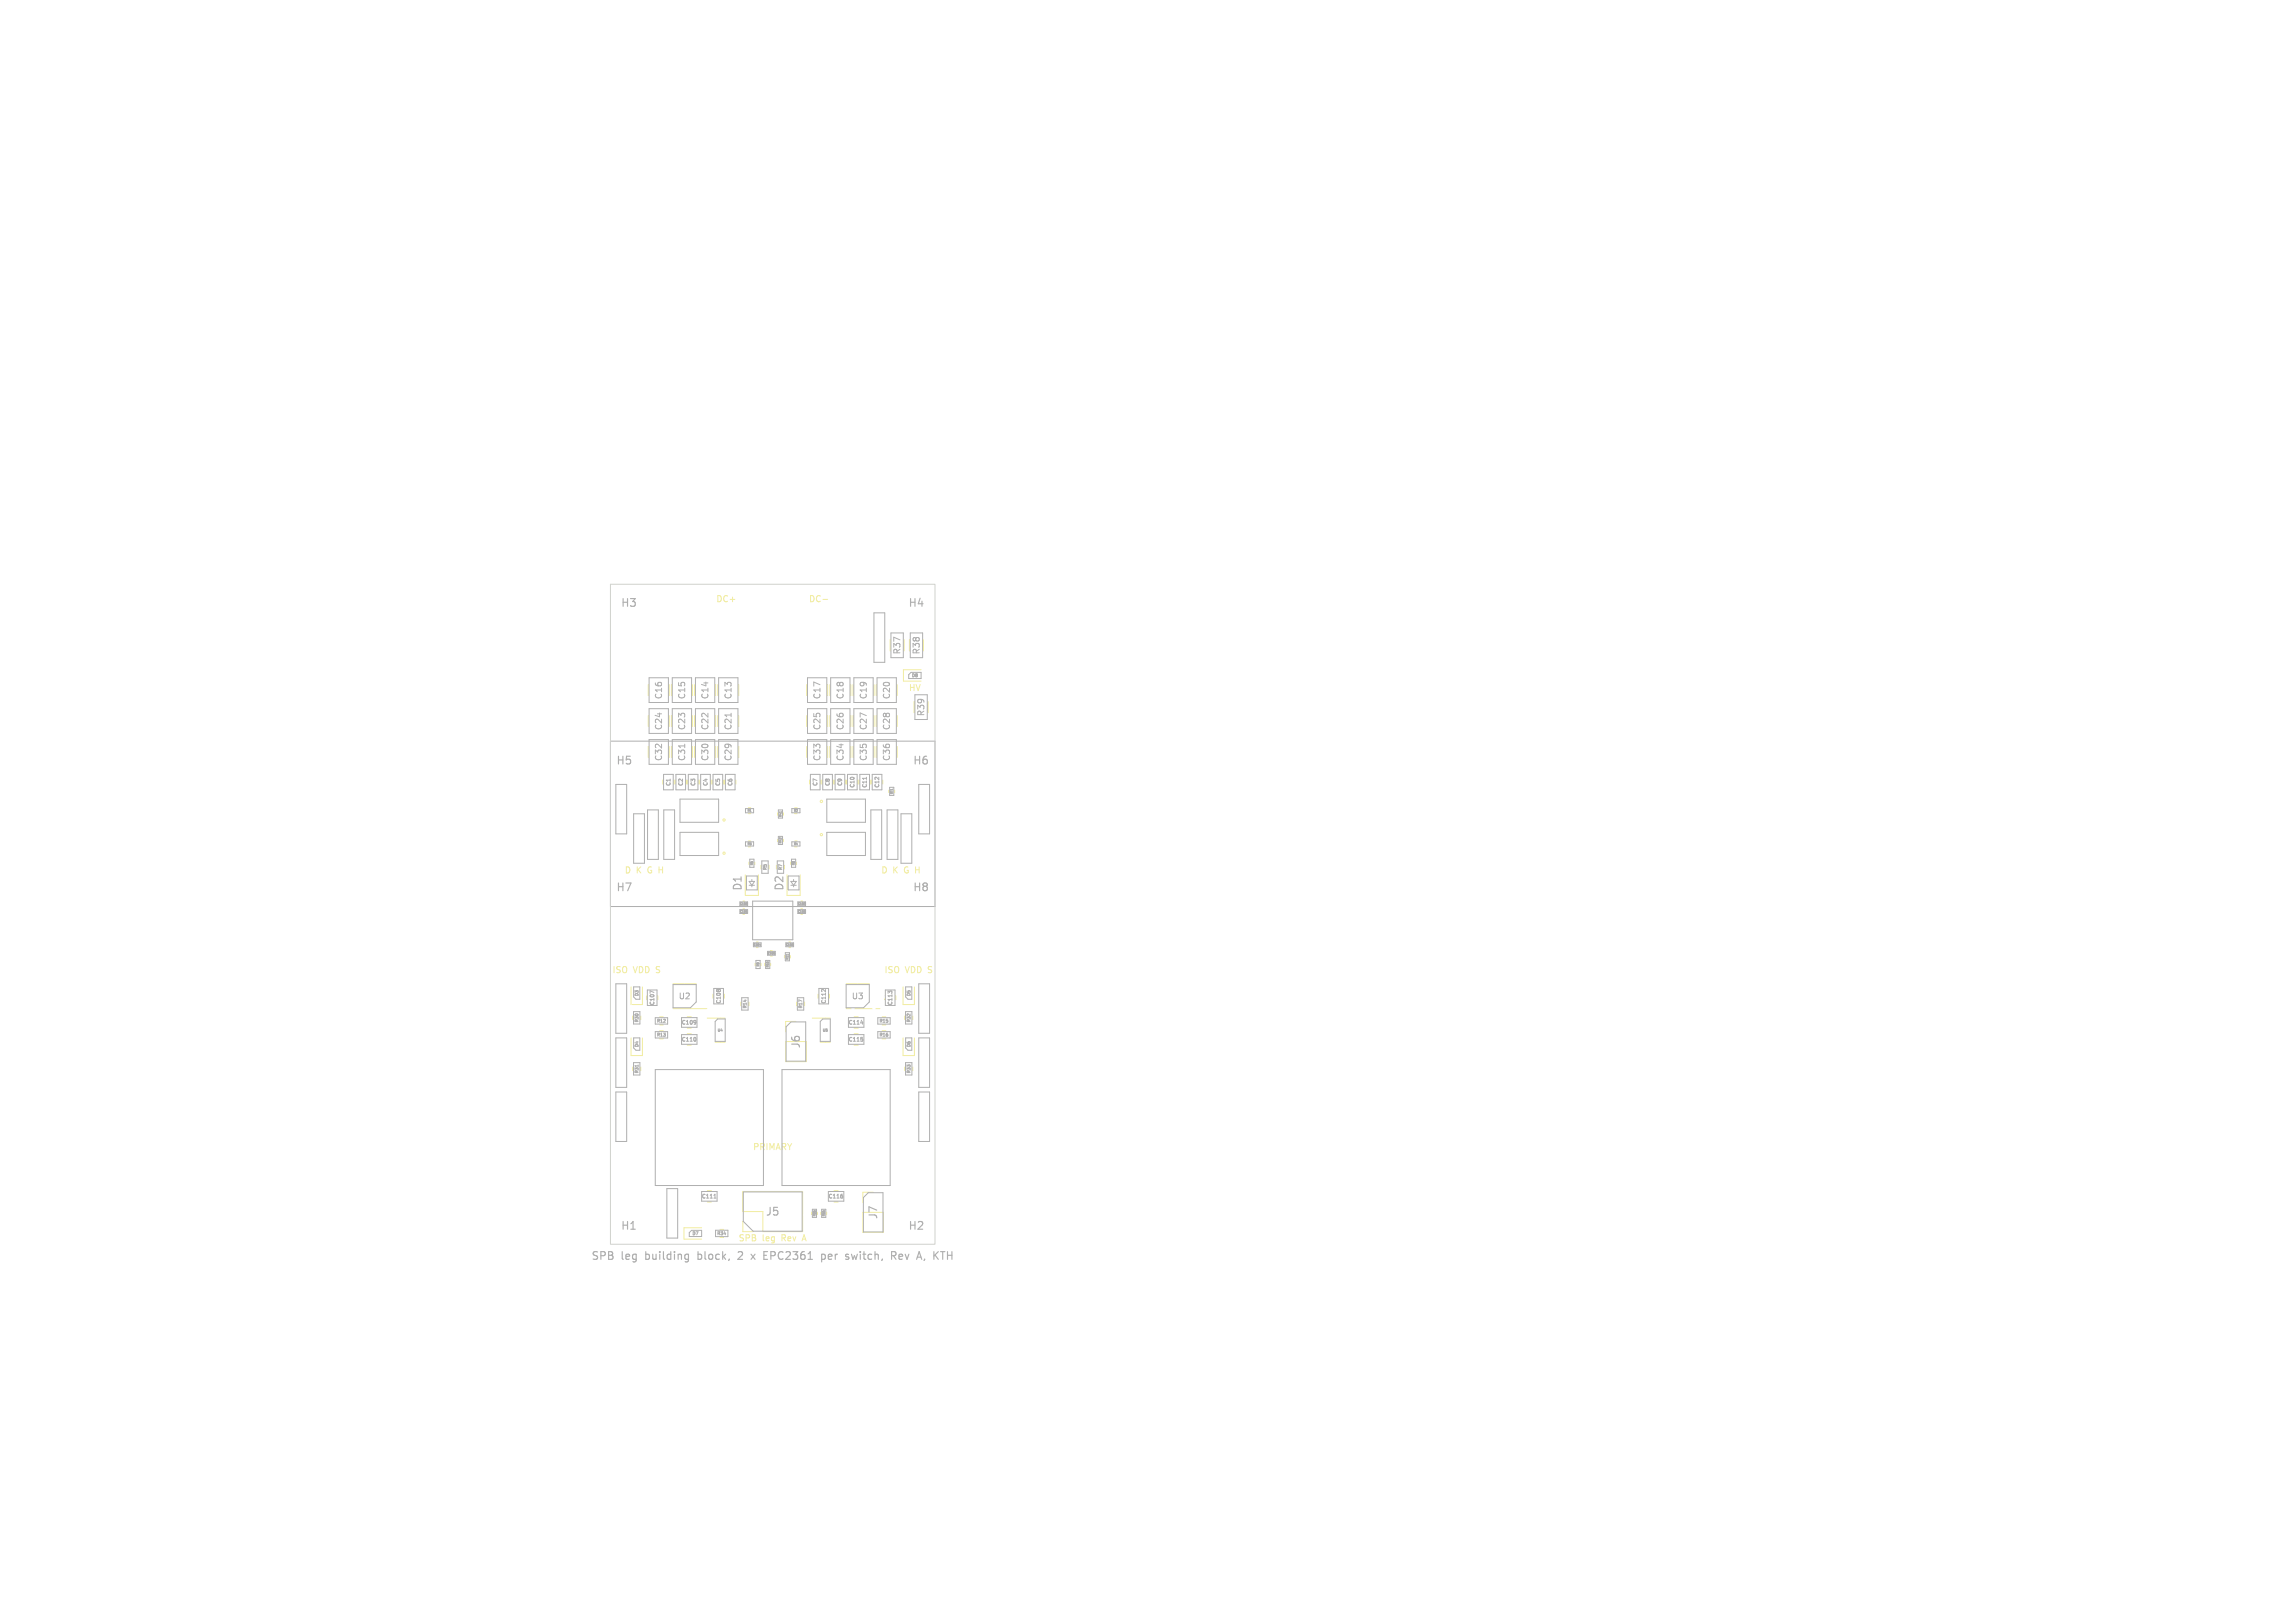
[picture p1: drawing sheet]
<svg xmlns="http://www.w3.org/2000/svg" width="297mm" height="210mm" viewBox="0 0 297 210" stroke-linecap="round" stroke-linejoin="round" font-family="sans-serif">
<defs><g id="words">
<g font-size="1.4" fill="#afafaf">
<text x="80.3" y="78.7">H3</text>
<text x="117.5" y="78.7">H4</text>
<text x="79.7" y="99.1">H5</text>
<text x="118.1" y="99.1">H6</text>
<text x="79.7" y="115.5">H7</text>
<text x="96.2" y="115.4" transform="rotate(-90 96.2 115.4)">D1</text>
<text x="101.6" y="115.4" transform="rotate(-90 101.6 115.4)">D2</text>
<text x="118.1" y="115.5">H8</text>
<text x="103.7" y="135.8" transform="rotate(-90 103.7 135.8)">J6</text>
<text x="80.3" y="159.3">H1</text>
<text x="99" y="157.5">J5</text>
<text x="113.7" y="157.9" transform="rotate(-90 113.7 157.9)">J7</text>
<text x="117.5" y="159.3">H2</text>
<text x="76.4" y="163.2">SPB</text>
<text x="80.4" y="163.2">leg</text>
<text x="83.7" y="163.2">building</text>
<text x="90.7" y="163.2">block,</text>
<text x="96.2" y="163.2">2</text>
<text x="98.2" y="163.2">x</text>
<text x="100" y="163.2">EPC2361</text>
<text x="107.7" y="163.2">per</text>
<text x="111.1" y="163.2">switch,</text>
<text x="117.3" y="163.2">Rev</text>
<text x="120.9" y="163.2">A,</text>
</g>
<g font-size="1.1" fill="#f2eda1">
<text x="92.6" y="78.1">DC+</text>
<text x="104.6" y="78.1">DC-</text>
<text x="117.5" y="89.6">HV</text>
<text x="80.8" y="113.2">D</text>
<text x="82.4" y="113.2">K</text>
<text x="84" y="113.2">G H</text>
<text x="114" y="113.2">D</text>
<text x="115.6" y="113.2">K</text>
<text x="117.2" y="113.2">G H</text>
<text x="79.2" y="126.1">ISO</text>
<text x="82" y="126.1">VDD S</text>
<text x="114.4" y="126.1">ISO</text>
<text x="117.2" y="126.1">VDD S</text>
<text x="95.5" y="160.8">SPB</text>
<text x="98.7" y="160.8">leg</text>
<text x="101.3" y="160.8">Rev</text>
<text x="104.2" y="160.8">A</text>
</g>
<g font-size="1.1" fill="#afafaf">
<text x="116.7" y="84.8" transform="rotate(-90 116.7 84.8)">R37</text>
<text x="119.2" y="84.8" transform="rotate(-90 119.2 84.8)">R38</text>
<text x="85.8" y="94.6" transform="rotate(-90 85.8 94.6)">C24</text>
<text x="85.8" y="90.6" transform="rotate(-90 85.8 90.6)">C16</text>
<text x="88.8" y="94.6" transform="rotate(-90 88.8 94.6)">C23</text>
<text x="88.8" y="90.6" transform="rotate(-90 88.8 90.6)">C15</text>
<text x="91.8" y="94.6" transform="rotate(-90 91.8 94.6)">C22</text>
<text x="91.8" y="90.6" transform="rotate(-90 91.8 90.6)">C14</text>
<text x="94.8" y="94.6" transform="rotate(-90 94.8 94.6)">C21</text>
<text x="94.8" y="90.6" transform="rotate(-90 94.8 90.6)">C13</text>
<text x="106.3" y="94.6" transform="rotate(-90 106.3 94.6)">C25</text>
<text x="106.3" y="90.6" transform="rotate(-90 106.3 90.6)">C17</text>
<text x="109.3" y="94.6" transform="rotate(-90 109.3 94.6)">C26</text>
<text x="109.3" y="90.6" transform="rotate(-90 109.3 90.6)">C18</text>
<text x="112.3" y="94.6" transform="rotate(-90 112.3 94.6)">C27</text>
<text x="112.3" y="90.6" transform="rotate(-90 112.3 90.6)">C19</text>
<text x="115.3" y="94.6" transform="rotate(-90 115.3 94.6)">C28</text>
<text x="115.3" y="90.6" transform="rotate(-90 115.3 90.6)">C20</text>
<text x="119.8" y="92.8" transform="rotate(-90 119.8 92.8)">R39</text>
<text x="85.8" y="98.6" transform="rotate(-90 85.8 98.6)">C32</text>
<text x="88.8" y="98.6" transform="rotate(-90 88.8 98.6)">C31</text>
<text x="91.8" y="98.6" transform="rotate(-90 91.8 98.6)">C30</text>
<text x="94.8" y="98.6" transform="rotate(-90 94.8 98.6)">C29</text>
<text x="106.3" y="98.6" transform="rotate(-90 106.3 98.6)">C33</text>
<text x="109.3" y="98.6" transform="rotate(-90 109.3 98.6)">C34</text>
<text x="112.3" y="98.6" transform="rotate(-90 112.3 98.6)">C35</text>
<text x="115.3" y="98.6" transform="rotate(-90 115.3 98.6)">C36</text>
</g>
<text font-size="1.1" fill="#fff" x="97.4" y="149">PRIMARY</text>
<g font-size="1" fill="#afafaf">
<text x="87.8" y="129.4">U2</text>
<text x="110.2" y="129.4">U3</text>
</g>
<g font-size=".7" fill="#afafaf">
<text x="86.9" y="101.8" transform="rotate(-90 86.9 101.8)">C1</text>
<text x="88.5" y="101.8" transform="rotate(-90 88.5 101.8)">C2</text>
<text x="90.1" y="101.8" transform="rotate(-90 90.1 101.8)">C3</text>
<text x="91.7" y="101.8" transform="rotate(-90 91.7 101.8)">C4</text>
<text x="93.3" y="101.8" transform="rotate(-90 93.3 101.8)">C5</text>
<text x="94.9" y="101.8" transform="rotate(-90 94.9 101.8)">C6</text>
<text x="105.9" y="101.8" transform="rotate(-90 105.9 101.8)">C7</text>
<text x="107.5" y="101.8" transform="rotate(-90 107.5 101.8)">C8</text>
<text x="109.1" y="101.8" transform="rotate(-90 109.1 101.8)">C9</text>
<text x="110.7" y="102" transform="rotate(-90 110.7 102)">C10</text>
<text x="112.3" y="102" transform="rotate(-90 112.3 102)">C11</text>
<text x="113.9" y="102" transform="rotate(-90 113.9 102)">C12</text>
<text x="84.8" y="130.1" transform="rotate(-90 84.8 130.1)">C107</text>
<text x="93.4" y="129.9" transform="rotate(-90 93.4 129.9)">C108</text>
<text x="107" y="129.9" transform="rotate(-90 107 129.9)">C112</text>
<text x="115.6" y="130.1" transform="rotate(-90 115.6 130.1)">C113</text>
<text x="88.2" y="132.7">C109</text>
<text x="88.2" y="134.9">C110</text>
<text x="109.8" y="132.7">C114</text>
<text x="109.8" y="134.9">C115</text>
<text x="90.8" y="155.2">C111</text>
<text x="107.2" y="155.2">C116</text>
</g>
<g font-size=".6" fill="#afafaf">
<text x="118" y="87.7">D8</text>
<text x="99.3" y="112.6" transform="rotate(-90 99.3 112.6)">R5</text>
<text x="101.3" y="112.6" transform="rotate(-90 101.3 112.6)">R7</text>
<text x="82.7" y="128.9" transform="rotate(-90 82.7 128.9)">D3</text>
<text x="96.7" y="130.5" transform="rotate(-90 96.7 130.5)">R14</text>
<text x="103.9" y="130.5" transform="rotate(-90 103.9 130.5)">R17</text>
<text x="117.9" y="128.9" transform="rotate(-90 117.9 128.9)">D5</text>
<text x="82.7" y="135.5" transform="rotate(-90 82.7 135.5)">D4</text>
<text x="82.7" y="132.3" transform="rotate(-90 82.7 132.3)">R30</text>
<text x="85" y="134.2">R13</text>
<text x="85" y="132.4">R12</text>
<text x="113.8" y="132.4">R15</text>
<text x="113.8" y="134.2">R16</text>
<text x="117.9" y="135.5" transform="rotate(-90 117.9 135.5)">D6</text>
<text x="117.9" y="132.3" transform="rotate(-90 117.9 132.3)">R32</text>
<text x="82.7" y="138.9" transform="rotate(-90 82.7 138.9)">R31</text>
<text x="117.9" y="138.9" transform="rotate(-90 117.9 138.9)">R33</text>
<text x="89.6" y="159.9">D7</text>
<text x="92.8" y="159.9">R34</text>
</g>
<g font-size=".4" fill="#afafaf">
<text x="96.7" y="105.1">R1</text>
<text x="101.2" y="105.7" transform="rotate(-90 101.2 105.7)">R41</text>
<text x="102.7" y="105.1">R2</text>
<text x="115.6" y="102.8" transform="rotate(-90 115.6 102.8)">RT1</text>
<text x="96.7" y="109.4">R3</text>
<text x="97.5" y="112" transform="rotate(-90 97.5 112)">R6</text>
<text x="101.2" y="109.2" transform="rotate(-90 101.2 109.2)">R42</text>
<text x="102.7" y="109.4">R4</text>
<text x="102.9" y="112" transform="rotate(-90 102.9 112)">R8</text>
<text x="98.3" y="125.1" transform="rotate(-90 98.3 125.1)">R9</text>
<text x="99.5" y="125.2" transform="rotate(-90 99.5 125.2)">R10</text>
<text x="102.1" y="124.2" transform="rotate(-90 102.1 124.2)">R11</text>
<text x="92.8" y="133.5">U4</text>
<text x="106.4" y="133.5">U5</text>
<text x="105.6" y="157.4" transform="rotate(-90 105.6 157.4)">R35</text>
<text x="106.8" y="157.4" transform="rotate(-90 106.8 157.4)">R36</text>
</g>
<g font-size=".3" fill="#afafaf">
<text x="95.7" y="117.1">C100</text>
<text x="95.7" y="118.1">C101</text>
<text x="103.2" y="118.1">C103</text>
<text x="103.2" y="117.1">C102</text>
<text x="97.5" y="122.4">C104</text>
<text x="99.3" y="123.5">C105</text>
<text x="101.7" y="122.4">C106</text>
</g>
</g></defs>
<g fill="none" stroke="#f2eda1" stroke-width=".13">
<path d="M106.5 77.6h.6M83.9 88.6v1.4M83.9 92.6v1.4M83.9 96.6v1.4M86.6 88.6v1.4M86.6 92.6v1.4M86.6 96.6v1.4M86.9 88.6v1.4M86.9 92.6v1.4M86.9 96.6v1.4M89.6 88.6v1.4M89.6 92.6v1.4"/>
<path d="M89.6 96.6v1.4M89.9 88.6v1.4M89.9 92.6v1.4M89.9 96.6v1.4M92.6 88.6v1.4M92.6 92.6v1.4M92.6 96.6v1.4M92.9 88.6v1.4M92.9 92.6v1.4M92.9 96.6v1.4M95.6 88.6v1.4M95.6 92.6v1.4"/>
<path d="M95.6 96.6v1.4M104.4 88.6v1.4M104.4 92.6v1.4M104.4 96.6v1.4M107.1 88.6v1.4M107.1 92.6v1.4M107.1 96.6v1.4M107.4 88.6v1.4M107.4 92.6v1.4M107.4 96.6v1.4M110.1 88.6v1.4M110.1 92.6v1.4"/>
<path d="M110.1 96.6v1.4M110.4 88.6v1.4M110.4 92.6v1.4M110.4 96.6v1.4M113.1 88.6v1.4M113.1 92.6v1.4M113.1 96.6v1.4M113.4 88.6v1.4M113.4 92.6v1.4M113.4 96.6v1.4M115.2 82.8v1.4M116.1 88.6v1.4"/>
<path d="M116.1 92.6v1.4M116.1 96.6v1.4M117.7 82.8v1.4M118.3 90.8v1.4M119.2 86.7h-2.3v1.4h2.3M85.8 100.9v.6M87.2 100.9v.6M87.4 100.9v.6M88.8 100.9v.6M89 100.9v.6M90.4 100.9v.6M90.6 100.9v.6"/>
<path d="M92 100.9v.6M92.2 100.9v.6M93.6 100.9v.6M93.8 100.9v.6M95.2 100.9v.6M96.1 117.6h.3M96.1 118.3h.3M96.1 116.6h.3M96.1 117.3h.3M96.4 113.2v2.7h1.7v-2.7M96.8 108.8h.4M96.8 109.6h.4"/>
<path d="M96.8 104.5h.4M96.8 105.3h.4M96.9 111.5v.4M97.7 111.5v.4M98.5 112v.4M99.5 112v.4M100.5 112v.4M100.6 105.2v.3M100.6 108.6v.3M101.4 105.2v.3M101.4 108.6v.3M101.5 112v.4"/>
<path d="M101.8 113.2v2.7h1.7v-2.7M102.3 111.5v.4M102.8 108.8h.4M102.8 109.6h.4M102.8 104.5h.4M102.8 105.3h.4M103.1 111.5v.4M103.6 117.6h.3M103.6 118.3h.3M103.6 116.6h.3M103.6 117.3h.3M104.8 100.9v.6"/>
<path d="M106.2 100.9v.6M106.4 100.9v.6M107.8 100.9v.6M108 100.9v.6M109.4 100.9v.6M109.6 100.9v.6M111 100.9v.6M111.2 100.9v.6M112.6 100.9v.6M112.8 100.9v.6M114.2 100.9v.6M115 102.2v.4"/>
<path d="M115.8 102.2v.4M81.7 127.7v2.3h1.4v-2.3M81.7 134.3v2.3h1.4v-2.3M81.9 131.5v.4M81.9 138.1v.4M82.9 131.5v.4M82.9 138.1v.4M83.7 128.8v.6M85.1 128.8v.6M85.4 131.6h.4M85.4 133.4h.4M85.4 134.4h.4"/>
<path d="M85.4 132.6h.4M87.1 130.5h4.4M87.1 127.3h3M88.9 131.6h.6M88.9 133h.6M88.9 133.8h.6M88.9 135.2h.6M91.5 131.7h2.3M92.3 128.6v.6M92.5 134.9h1.3M93.7 128.6v.6M95.9 129.7v.4"/>
<path d="M96.9 129.7v.4M97.7 124.6v.4M97.9 121.9h.2M97.9 122.6h.2M98.5 124.6v.4M99 124.6v.4M99.7 123h.2M99.7 123.7h.2M99.7 124.6v.4M101.5 123.6v.4M101.7 134.8h2.6v2.6h-2.6zM102.1 121.9h.2"/>
<path d="M102.1 122.6h.2M102.3 123.6v.4M103 132.2h-1.3v1.3M103.1 129.7v.4M104.1 129.7v.4M105.1 131.7h2.3M105.9 128.6v.6M106.1 134.9h1.3M107.3 128.6v.6M109.5 130.5h4.4M109.5 127.3h3M110.5 131.6h.6"/>
<path d="M110.5 133h.6M110.5 133.8h.6M110.5 135.2h.6M114.2 131.6h.4M114.2 133.4h.4M114.2 134.4h.4M114.2 132.6h.4M114.5 128.8v.6M115.9 128.8v.6M116.9 127.7v2.3h1.4v-2.3M116.9 134.3v2.3h1.4v-2.3M117.1 131.5v.4"/>
<path d="M117.1 138.1v.4M118.1 131.5v.4M118.1 138.1v.4M90.8 158.9h-2.3v1.4h2.3M91.5 154.1h.6M91.5 155.5h.6M93.2 159.1h.4M96.1 154.2h7.8v5.2h-5.2v-2.6h-2.6zM96.1 158v1.4h1.4M104.1 159.8l-.3 .8M105 156.8v.4M105.8 156.8v.4"/>
<path d="M106.2 156.8v.4M107 156.8v.4M107.9 154.1h.6M107.9 155.5h.6M111.7 156.9h2.6v2.6h-2.6zM113 154.3h-1.3v1.3M93.2 160.1h.4"/>
<circle cx="93.7" cy="106.1" r=".15"/>
<circle cx="93.7" cy="110.4" r=".15"/>
<circle cx="106.3" cy="108" r=".15"/>
<circle cx="106.3" cy="103.7" r=".15"/>
</g>
<g fill="#fff" stroke="#fff" stroke-width=".13">
<circle cx="87" cy="95.3" r=".15"/>
<circle cx="85.8" cy="95.3" r=".15"/>
<circle cx="101.2" cy="87.1" r=".15"/>
<circle cx="115.4" cy="87.1" r=".15"/>
<circle cx="111.8" cy="95.3" r=".15"/>
<circle cx="96.4" cy="87.1" r=".15"/>
<circle cx="94.1" cy="95.3" r=".15"/>
<circle cx="90.9" cy="102.5" r=".15"/>
<circle cx="88.2" cy="95.3" r=".15"/>
<circle cx="97.6" cy="95.3" r=".15"/>
<circle cx="90.5" cy="95.3" r=".15"/>
<circle cx="84.6" cy="95.3" r=".15"/>
<circle cx="109.5" cy="87.1" r=".15"/>
<circle cx="92.9" cy="87.1" r=".15"/>
<circle cx="85.8" cy="87.1" r=".15"/>
<circle cx="108.3" cy="95.3" r=".15"/>
<circle cx="86.4" cy="102.5" r=".15"/>
<circle cx="100" cy="87.1" r=".15"/>
<circle cx="88.2" cy="102.5" r=".15"/>
<circle cx="90" cy="102.5" r=".15"/>
<circle cx="110.7" cy="87.1" r=".15"/>
<circle cx="107.1" cy="87.1" r=".15"/>
<circle cx="111.8" cy="87.1" r=".15"/>
<circle cx="109" cy="102.5" r=".15"/>
<circle cx="103.6" cy="95.3" r=".15"/>
<circle cx="90.5" cy="87.1" r=".15"/>
<circle cx="91.7" cy="87.1" r=".15"/>
<circle cx="103.6" cy="87.1" r=".15"/>
<circle cx="87" cy="87.1" r=".15"/>
<circle cx="84.6" cy="87.1" r=".15"/>
<circle cx="91.9" cy="102.5" r=".15"/>
<circle cx="97.6" cy="87.1" r=".15"/>
<circle cx="109.5" cy="95.3" r=".15"/>
<circle cx="104.7" cy="87.1" r=".15"/>
<circle cx="110.8" cy="102.5" r=".15"/>
<circle cx="105.9" cy="87.1" r=".15"/>
<circle cx="95.3" cy="87.1" r=".15"/>
<circle cx="114.2" cy="95.3" r=".15"/>
<circle cx="92.7" cy="102.5" r=".15"/>
<circle cx="88.2" cy="87.1" r=".15"/>
<circle cx="89.3" cy="95.3" r=".15"/>
<circle cx="107.1" cy="95.3" r=".15"/>
<circle cx="102.4" cy="87.1" r=".15"/>
<circle cx="115.4" cy="95.3" r=".15"/>
<circle cx="107.3" cy="102.5" r=".15"/>
<circle cx="105.4" cy="102.5" r=".15"/>
<circle cx="98.8" cy="95.3" r=".15"/>
<circle cx="102.4" cy="95.3" r=".15"/>
<circle cx="110.7" cy="95.3" r=".15"/>
<circle cx="101.2" cy="95.3" r=".15"/>
<circle cx="113" cy="87.1" r=".15"/>
<circle cx="104.7" cy="95.3" r=".15"/>
<circle cx="93.6" cy="102.5" r=".15"/>
<circle cx="109.9" cy="102.5" r=".15"/>
<circle cx="113.6" cy="102.5" r=".15"/>
<circle cx="92.9" cy="95.3" r=".15"/>
<circle cx="111.7" cy="102.5" r=".15"/>
<circle cx="98.8" cy="87.1" r=".15"/>
<circle cx="94.6" cy="102.5" r=".15"/>
<circle cx="106.3" cy="102.5" r=".15"/>
<circle cx="95.3" cy="95.3" r=".15"/>
<circle cx="112.6" cy="102.5" r=".15"/>
<circle cx="91.7" cy="95.3" r=".15"/>
<circle cx="94.1" cy="87.1" r=".15"/>
<circle cx="96.4" cy="95.3" r=".15"/>
<circle cx="100" cy="95.3" r=".15"/>
<circle cx="87.3" cy="102.5" r=".15"/>
<circle cx="89.3" cy="87.1" r=".15"/>
<circle cx="89.2" cy="102.5" r=".15"/>
<circle cx="108.1" cy="102.5" r=".15"/>
<circle cx="108.3" cy="87.1" r=".15"/>
<circle cx="113" cy="95.3" r=".15"/>
<circle cx="105.9" cy="95.3" r=".15"/>
<circle cx="114.2" cy="87.1" r=".15"/>
<circle cx="96.4" cy="99.5" r=".15"/>
<circle cx="100" cy="99.5" r=".15"/>
<circle cx="94.1" cy="99.5" r=".15"/>
<circle cx="107.1" cy="99.5" r=".15"/>
<circle cx="111.8" cy="91.3" r=".15"/>
<circle cx="115.4" cy="103.7" r=".15"/>
<circle cx="118.6" cy="108.7" r=".13"/>
<circle cx="108.3" cy="91.3" r=".15"/>
<circle cx="96.4" cy="91.3" r=".15"/>
<circle cx="111.8" cy="99.5" r=".15"/>
<circle cx="98.8" cy="99.5" r=".15"/>
<circle cx="91.7" cy="99.5" r=".15"/>
<circle cx="94.1" cy="91.3" r=".15"/>
<circle cx="91.7" cy="91.3" r=".15"/>
<circle cx="109" cy="111.5" r=".15"/>
<circle cx="101.2" cy="91.3" r=".15"/>
<circle cx="89.3" cy="99.5" r=".15"/>
<circle cx="89.3" cy="91.3" r=".15"/>
<circle cx="105.9" cy="99.5" r=".15"/>
<circle cx="113.6" cy="111.5" r=".15"/>
<circle cx="114.2" cy="91.3" r=".15"/>
<circle cx="110.8" cy="111.5" r=".15"/>
<circle cx="113" cy="91.3" r=".15"/>
<circle cx="87" cy="99.5" r=".15"/>
<circle cx="85.8" cy="91.3" r=".15"/>
<circle cx="104.7" cy="99.5" r=".15"/>
<circle cx="95.3" cy="99.5" r=".15"/>
<circle cx="90.5" cy="91.3" r=".15"/>
<circle cx="103.6" cy="99.5" r=".15"/>
<circle cx="103.6" cy="91.3" r=".15"/>
<circle cx="89.2" cy="111.5" r=".15"/>
<circle cx="110.7" cy="91.3" r=".15"/>
<circle cx="100" cy="91.3" r=".15"/>
<circle cx="110.7" cy="99.5" r=".15"/>
<circle cx="107.3" cy="111.5" r=".15"/>
<circle cx="101.2" cy="99.5" r=".15"/>
<circle cx="106.1" cy="109" r=".13"/>
<circle cx="90.5" cy="99.5" r=".15"/>
<circle cx="84.6" cy="91.3" r=".15"/>
<circle cx="90.9" cy="111.5" r=".15"/>
<circle cx="109.5" cy="91.3" r=".15"/>
<circle cx="97.6" cy="91.3" r=".15"/>
<circle cx="107.1" cy="91.3" r=".15"/>
<circle cx="102.4" cy="99.5" r=".15"/>
<circle cx="100" cy="107.9" r=".12"/>
<circle cx="98.8" cy="91.3" r=".15"/>
<circle cx="114.2" cy="99.5" r=".15"/>
<circle cx="102.4" cy="91.3" r=".15"/>
<circle cx="84.6" cy="99.5" r=".15"/>
<circle cx="92.9" cy="91.3" r=".15"/>
<circle cx="113" cy="99.5" r=".15"/>
<circle cx="85.8" cy="99.5" r=".15"/>
<circle cx="109.5" cy="99.5" r=".15"/>
<circle cx="115.4" cy="91.3" r=".15"/>
<circle cx="86.4" cy="111.5" r=".15"/>
<circle cx="104.3" cy="119.5" r=".15"/>
<circle cx="104.7" cy="91.3" r=".15"/>
<circle cx="87" cy="91.3" r=".15"/>
<circle cx="103.9" cy="111" r=".12"/>
<circle cx="88.2" cy="99.5" r=".15"/>
<circle cx="92.9" cy="99.5" r=".15"/>
<circle cx="81.4" cy="108.7" r=".13"/>
<circle cx="95.3" cy="91.3" r=".15"/>
<circle cx="108.3" cy="99.5" r=".15"/>
<circle cx="97.6" cy="99.5" r=".15"/>
<circle cx="88.2" cy="91.3" r=".15"/>
<circle cx="94.6" cy="111.5" r=".15"/>
<circle cx="93.9" cy="109.4" r=".12"/>
<circle cx="115.4" cy="99.5" r=".15"/>
<circle cx="105.9" cy="91.3" r=".15"/>
<circle cx="106.3" cy="111.5" r=".15"/>
<circle cx="105.4" cy="111.5" r=".15"/>
<circle cx="81.6" cy="104" r=".12"/>
<circle cx="94.6" cy="107" r=".15"/>
<circle cx="113.6" cy="107" r=".15"/>
<circle cx="93.9" cy="105.1" r=".12"/>
<circle cx="96.1" cy="130" r=".15"/>
<circle cx="106.1" cy="104.7" r=".12"/>
<circle cx="118.4" cy="104" r=".12"/>
<circle cx="100" cy="105.7" r=".13"/>
<circle cx="95.7" cy="119.5" r=".15"/>
<circle cx="86.5" cy="107" r=".15"/>
<circle cx="96.1" cy="111" r=".12"/>
<circle cx="105.4" cy="107" r=".15"/>
<circle cx="94.6" cy="106.1" r=".12"/>
<circle cx="81.4" cy="106.6" r=".13"/>
<circle cx="83.8" cy="107.2" r=".12"/>
<circle cx="94.6" cy="110.4" r=".12"/>
<circle cx="118.6" cy="106.6" r=".12"/>
<circle cx="105.4" cy="103.7" r=".13"/>
<circle cx="105.4" cy="108" r=".12"/>
<circle cx="116.2" cy="107.2" r=".12"/>
<circle cx="98.5" cy="110" r=".15"/>
<circle cx="100" cy="104.9" r=".15"/>
<circle cx="117.6" cy="135.8" r=".15"/>
<circle cx="118.6" cy="142.7" r=".15"/>
<circle cx="103.2" cy="116.3" r=".15"/>
<circle cx="113.6" cy="141.5" r=".15"/>
<circle cx="119.6" cy="130.5" r=".15"/>
<circle cx="119.6" cy="140" r=".15"/>
<circle cx="119.6" cy="133" r=".15"/>
<circle cx="113.6" cy="133.9" r=".15"/>
<circle cx="119.6" cy="137.5" r=".15"/>
<circle cx="117.6" cy="129.2" r=".15"/>
<circle cx="105" cy="127.5" r=".15"/>
<circle cx="111" cy="127.5" r=".15"/>
<circle cx="107.7" cy="133.3" r=".15"/>
<circle cx="114.5" cy="129" r=".15"/>
<circle cx="103.1" cy="127.6" r=".15"/>
<circle cx="103.6" cy="118.8" r=".15"/>
<circle cx="112.3" cy="131.4" r=".15"/>
<circle cx="113.1" cy="130.5" r=".15"/>
<circle cx="94.1" cy="133.3" r=".15"/>
<circle cx="81.4" cy="142.7" r=".15"/>
<circle cx="80.4" cy="137.5" r=".15"/>
<circle cx="88.6" cy="127.5" r=".15"/>
<circle cx="97" cy="127.5" r=".15"/>
<circle cx="90.1" cy="134.5" r=".15"/>
<circle cx="82.4" cy="129.2" r=".15"/>
<circle cx="96.4" cy="118.8" r=".15"/>
<circle cx="80.4" cy="140" r=".15"/>
<circle cx="97.3" cy="141.5" r=".15"/>
<circle cx="82.4" cy="135.8" r=".15"/>
<circle cx="80.4" cy="130.5" r=".15"/>
<circle cx="86.4" cy="133.9" r=".15"/>
<circle cx="80.4" cy="133" r=".15"/>
<circle cx="94.9" cy="127.6" r=".15"/>
<circle cx="87.4" cy="132.1" r=".15"/>
<circle cx="96.8" cy="116.3" r=".15"/>
<circle cx="100.8" cy="126" r=".15"/>
<circle cx="105.5" cy="159.1" r=".15"/>
<circle cx="83" cy="154.6" r=".15"/>
<circle cx="117" cy="154.6" r=".15"/>
<circle cx="110.4" cy="158.6" r=".15"/>
<circle cx="100.3" cy="123.3" r=".15"/>
<circle cx="104.2" cy="157.2" r=".15"/>
<circle cx="97.3" cy="151.5" r=".15"/>
<circle cx="100" cy="120.7" r=".15"/>
<circle cx="113.6" cy="151.5" r=".15"/>
<circle cx="88.4" cy="153.6" r=".15"/>
<circle cx="95.6" cy="157.4" r=".15"/>
<circle cx="98.8" cy="126.7" r=".15"/>
<circle cx="100.4" cy="126.7" r=".15"/>
<circle cx="101.2" cy="126.7" r=".15"/>
<circle cx="86.2" cy="137.6" r=".15"/>
<circle cx="82.5" cy="132.8" r=".15"/>
<circle cx="86.4" cy="127.8" r=".15"/>
<circle cx="86.4" cy="130" r=".15"/>
<circle cx="116.2" cy="132.1" r=".15"/>
<circle cx="110.4" cy="130.5" r=".15"/>
<circle cx="108.5" cy="134.5" r=".15"/>
<circle cx="116.9" cy="126.4" r=".15"/>
<circle cx="116.9" cy="101.9" r=".15"/>
<circle cx="82.4" cy="127.8" r=".15"/>
<circle cx="81.7" cy="130.2" r=".15"/>
<circle cx="119.2" cy="114.8" r="1.35"/>
<circle cx="103" cy="133.5" r=".5"/>
<circle cx="103" cy="136" r=".5"/>
<circle cx="118.6" cy="158.6" r="1.35"/>
<circle cx="80.8" cy="114.8" r="1.35"/>
<circle cx="97.5" cy="158" r=".5"/>
<circle cx="97.5" cy="155.5" r=".5"/>
<circle cx="100" cy="158" r=".5"/>
<circle cx="100" cy="155.5" r=".5"/>
<circle cx="102.5" cy="158" r=".5"/>
<circle cx="102.5" cy="155.5" r=".5"/>
<circle cx="118.6" cy="78" r="1.35"/>
<circle cx="81.4" cy="78" r="1.35"/>
<circle cx="80.8" cy="98.4" r="1.35"/>
<circle cx="113" cy="155.6" r=".5"/>
<circle cx="113" cy="158.1" r=".5"/>
<circle cx="119.2" cy="98.4" r="1.35"/>
<circle cx="81.4" cy="158.6" r="1.35"/>
<circle cx="107.6" cy="114.7" r=".92"/>
<circle cx="107.6" cy="120.5" r=".92"/>
<circle cx="113.4" cy="114.7" r=".92"/>
<circle cx="113.4" cy="120.5" r=".92"/>
<circle cx="86.6" cy="114.7" r=".93"/>
<circle cx="86.6" cy="120.5" r=".92"/>
<circle cx="92.4" cy="114.7" r=".92"/>
<circle cx="92.4" cy="120.5" r=".92"/>
<circle cx="91.1" cy="78.3" r=".92"/>
<circle cx="91.1" cy="84.1" r=".92"/>
<circle cx="96.9" cy="78.3" r=".92"/>
<circle cx="96.9" cy="84.1" r=".92"/>
<circle cx="103.1" cy="78.3" r=".92"/>
<circle cx="103.1" cy="84.1" r=".92"/>
<circle cx="108.9" cy="78.3" r=".92"/>
<circle cx="108.9" cy="84.1" r=".92"/>
</g>
<g fill="none" stroke="#afafaf" stroke-width=".15">
<path d="M88.8 162.3h.3M89.1 162.3v.8l-.2 .2M89.1 162.9l-.3 .1M95.9 162h-.4M96 162.4l-.5 .6h.6M97.2 162.3l.5 .7M97.7 162.3l-.5 .7M99.3 162h-.4v1M106.3 162.3h.3l.2 .2-.1 .4h-.4M106.3 162.3v1M107.3 162.3l-.1 .1v.4l.1 .2M107.7 162.5l-.5 .1"/>
<path d="M110.2 162.3l.2 .7 .2-.5 .2 .5M115.4 162h.4l.2 .1-.1 .3-.5 .1M115.6 162.5l.4 .5M116.3 162.6l.5-.1v-.2h-.3l-.2 .1 .1 .5h.4M122.6 162v1M122.6 162.4h.6M123.2 162v1"/>
</g>
<g fill="none" stroke="#afafaf" stroke-width=".13">
<path d="M113.1 79.3h1.4v6.4h-1.4zM79 95.9h42v21.4h-42zM84 87.7h2.5v3.2h-2.5zM84 91.7h2.5v3.2h-2.5zM84 95.7h2.5v3.2h-2.5zM87 87.7h2.5v3.2h-2.5zM87 91.7h2.5v3.2h-2.5zM87 95.7h2.5v3.2h-2.5zM88.6 96.3v.4M90 87.7h2.5v3.2h-2.5zM90 91.7h2.5v3.2h-2.5zM90 95.7h2.5v3.2h-2.5z"/>
<path d="M93 87.7h2.5v3.2h-2.5zM93 91.7h2.5v3.2h-2.5zM93 95.7h2.5v3.2h-2.5zM94.6 92.3v.4M104.5 87.7h2.5v3.2h-2.5zM104.5 91.7h2.5v3.2h-2.5zM104.5 95.7h2.5v3.2h-2.5zM107.5 87.7h2.5v3.2h-2.5zM107.5 91.7h2.5v3.2h-2.5zM107.5 95.7h2.5v3.2h-2.5zM110.5 87.7h2.5v3.2h-2.5zM110.5 91.7h2.5v3.2h-2.5z"/>
<path d="M110.5 95.7h2.5v3.2h-2.5zM113.5 87.7h2.5v3.2h-2.5zM113.5 91.7h2.5v3.2h-2.5zM113.5 95.7h2.5v3.2h-2.5zM115.3 81.9h1.6v3.2h-1.6zM117.8 81.9h1.6v3.2h-1.6zM117.9 87h1.3v.8h-1.6v-.5zM118.4 89.9h1.6v3.2h-1.6zM79.7 101.5h1.4v6.4h-1.4zM82 105.3h1.4v6.4h-1.4zM83.8 104.8h1.4v6.4h-1.4zM85.9 100.2h1.2v2h-1.2z"/>
<path d="M85.9 104.8h1.4v6.4h-1.4zM87.5 100.2h1.2v2h-1.2zM88 107.7h5v3h-5zM88 103.4h5v3h-5zM89.1 100.2h1.2v2h-1.2zM90.7 100.2h1.2v2h-1.2zM92.3 100.2h1.2v2h-1.2zM93.9 100.2h1.2v2h-1.2zM95.8 117.7h1v.5h-1zM95.8 116.7h1v.5h-1zM96.5 108.9h1v.6h-1zM96.5 104.6h1v.6h-1z"/>
<path d="M96.5 118.1h.2M96.6 113.4h1.4v1.7h-1.4zM96.7 116.9v.1M97 114.5h.7M97 114.1h.7l-.4 .4zM97 111.2h.6v1h-.6zM97.3 113.8v.3M97.3 114.5v.3M97.4 116.6h5.2v5h-5.2zM98.6 111.4h.8v1.6h-.8zM100.6 111.4h.8v1.6h-.8zM100.7 104.8h.6v1.1h-.6z"/>
<path d="M100.7 108.2h.6v1.1h-.6zM101.1 105v.2M102 113.4h1.4v1.7h-1.4M102.4 114.5h.7M102.4 114.1h.7l-.4 .4zM102.4 111.2h.6v1h-.6zM102.5 108.9h1v.6h-1zM102.5 104.6h1v.6h-1zM102.7 113.8v.3M102.7 114.5v.3M103.2 117.7h1v.5h-1zM103.2 116.7h1v.5h-1z"/>
<path d="M104 117.8h.2l-.1 .1M104.2 116.8l-.2 .3h.2M104.2 117.9v.1M104.2 118h.1M104.9 100.2h1.2v2h-1.2zM106.5 100.2h1.2v2h-1.2zM107 107.7h5v3h-5zM107 103.4h5v3h-5zM108.1 100.2h1.2v2h-1.2zM109.7 100.2h1.2v2h-1.2zM111.3 100.2h1.2v2h-1.2zM112.1 100.6v.3"/>
<path d="M112.7 104.8h1.4v6.4h-1.4zM112.9 100.2h1.2v2h-1.2zM114.8 104.8h1.4v6.4h-1.4zM115.1 101.9h.6v1h-.6zM116.6 105.3h1.4v6.4h-1.4zM118.9 101.5h1.4v6.4h-1.4zM79.7 134.3h1.4v6.4h-1.4zM79.7 127.3h1.4v6.4h-1.4zM82 137.5h.8v1.6h-.8zM82 130.9h.8v1.6h-.8zM82 134.3h.8v1.6h-.5l-.3-.3zM82 127.7h.8v1.6h-.5l-.3-.3z"/>
<path d="M82.6 137.8v.2M83.8 128.1h1.2v2h-1.2zM84.6 128.4l-.5-.2v.3M84.8 131.7h1.6v.8h-1.6zM84.8 133.5h1.6v.8h-1.6zM84.8 138.4h14v15h-14zM87.1 127.4h3v2.2l-.7 .8h-2.3zM88.2 131.7h2v1.2h-2zM88.2 133.9h2v1.2h-2zM90 132.1v.4M90 134.3v.3M90.1 132.2l-.1 .1"/>
<path d="M92.4 127.9h1.2v2h-1.2zM92.8 128.1h.1M92.9 131.8h.9v3h-1.3v-2.6zM93 128.1h.2M96 129.1h.8v1.6h-.8zM97.5 122h1v.5h-1zM97.8 124.3h.6v1h-.6zM98.3 122.3h.1M99.1 124.3h.5v1h-.5zM99.3 123.1h1v.5h-1zM100.1 123.2h.2M100.2 123.3l.1 .1"/>
<path d="M100.3 123.4l-.1 .1M100.3 123.4h.1M101.2 138.4h14v15h-14zM101.6 123.3h.6v1h-.6zM101.7 122h1v.5h-1zM101.7 132.9l.7-.7h1.9v5.1h-2.6zM102 123.5v.1M102.6 122.2v.1M102.6 122.3h.1M103.2 129.1h.8v1.6h-.8zM106 127.9h1.2v2h-1.2zM106.1 132.2l.4-.4h.9v3h-1.3z"/>
<path d="M106.8 128v.3l-.3-.2h-.1M109.5 127.4h3v2.2l-.7 .8h-2.3zM109.8 131.7h2v1.2h-2zM109.8 133.9h2v1.2h-2zM111.4 132.4h.3M111.4 134.2h.2M111.6 134.4v.3M113.6 131.7h1.6v.8h-1.6zM113.6 133.5h1.6v.8h-1.6zM114.6 128.1h1.2v2h-1.2zM115.1 128.4l-.2-.2v.3M115.2 128.3h.2"/>
<path d="M117.2 130.9h.8v1.6h-.8zM117.2 137.5h.8v1.6h-.8zM117.2 134.3h.8v1.6h-.5l-.3-.3zM117.2 127.7h.8v1.6h-.5l-.3-.3zM118.9 134.3h1.4v6.4h-1.4zM118.9 127.3h1.4v6.4h-1.4zM79.7 141.3h1.4v6.4h-1.4zM86.3 153.8h1.4v6.4h-1.4zM89.5 159.2h1.3v.8h-1.6v-.5zM90.8 154.2h2v1.2h-2zM92.4 155h.3M92.6 159.2h1.6v.8h-1.6z"/>
<path d="M96.2 154.2h7.6v5.1h-6.3l-1.3-1.3zM105.1 156.5h.6v1h-.6zM106.3 156.5h.6v1h-.6zM107.2 154.2h2v1.2h-2zM109 154.8v.2M111.7 155l.7-.7h1.9v5.1h-2.6zM118.9 141.3h1.4v6.4h-1.4z"/>
</g>
<path d="M79 75.6h42v85.4h-42z" fill="none" stroke="#d0d2cd" stroke-width=".13"/>
<use href="#words"/>
</svg>
